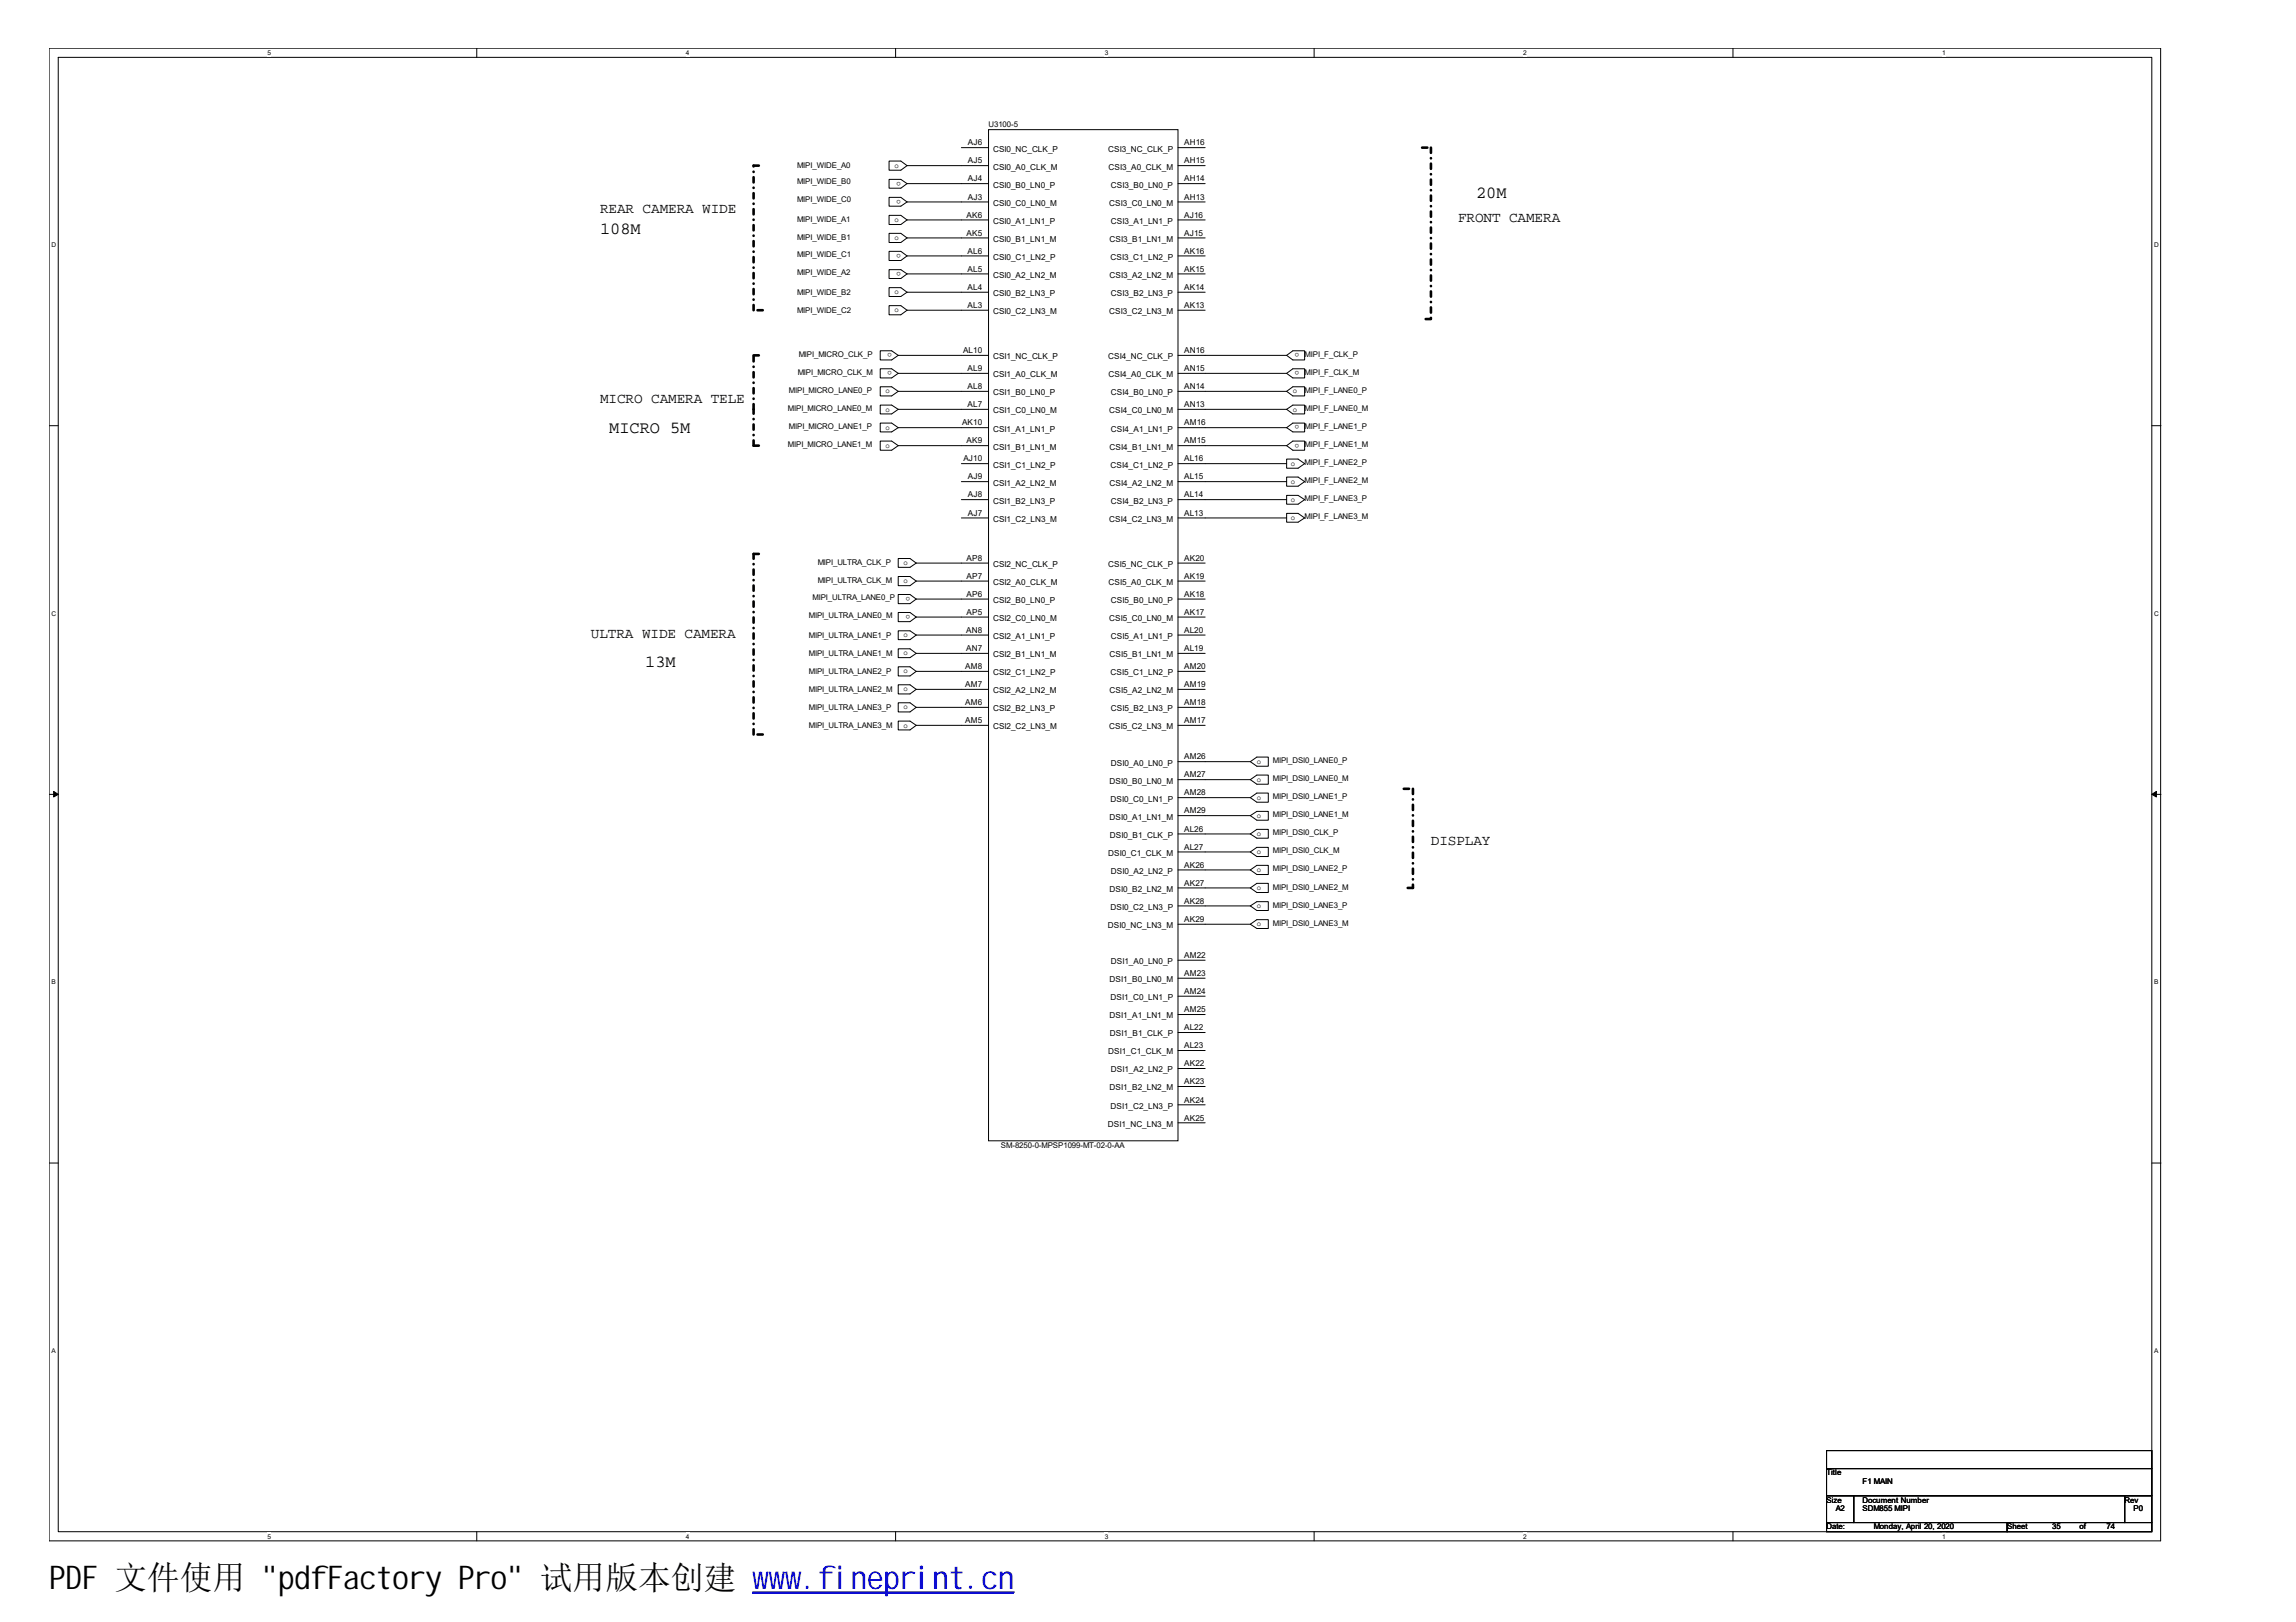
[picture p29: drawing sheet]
<svg xmlns="http://www.w3.org/2000/svg" width="297mm" height="210mm" viewBox="0 0 297 210" stroke-linecap="round" stroke-linejoin="round" font-family="sans-serif">
<defs><g id="words">
<text font-size="4.2" x="6.3" y="205.7">PDF 文件使用 &quot;pdfFactory Pro&quot; 试用版本创建 ww</text>
<text font-size="4.2" fill="#00f" x="99.5" y="205.7">w.fineprint.cn</text>
<g font-size="2.2">
<text x="191" y="25.6">20M</text>
<text x="77.6" y="30.3">108M</text>
<text x="78.8" y="56">MICRO 5M</text>
<text x="83.5" y="86.4">13M</text>
</g>
<g font-size="1.9">
<text x="77.6" y="27.6">REAR CAMERA WIDE</text>
<text x="188.6" y="28.8">FRONT CAMERA</text>
<text x="77.6" y="52.1">MICRO CAMERA TELE</text>
<text x="76.5" y="82.5">ULTRA WIDE CAMERA</text>
<text x="185.1" y="109.4">DISPLAY</text>
</g>
<g font-size="1.1">
<text x="125.2" y="18.8">AJ6</text>
<text x="125.2" y="21.1">AJ5</text>
<text x="125.2" y="23.5">AJ4</text>
<text x="128.5" y="19.6">CSI0_NC_CLK_P</text>
<text x="128.5" y="21.9">CSI0_A0_CLK_M</text>
<text x="143.4" y="19.6">CSI3_NC_CLK_P</text>
<text x="143.4" y="21.9">CSI3_A0_CLK_M</text>
<text x="153.2" y="23.5">AH14</text>
<text x="153.2" y="18.8">AH16</text>
<text x="153.2" y="21.1">AH15</text>
<text x="125.1" y="28.2">AK6</text>
<text x="125.2" y="25.8">AJ3</text>
<text x="128.5" y="24.3">CSI0_B0_LN0_P</text>
<text x="128.5" y="26.6">CSI0_C0_LN0_M</text>
<text x="128.5" y="29">CSI0_A1_LN1_P</text>
<text x="143.5" y="26.6">CSI3_C0_LN0_M</text>
<text x="143.7" y="24.3">CSI3_B0_LN0_P</text>
<text x="143.7" y="29">CSI3_A1_LN1_P</text>
<text x="153.2" y="25.8">AH13</text>
<text x="153.2" y="28.2">AJ16</text>
<text x="125.1" y="30.5">AK5</text>
<text x="125.2" y="32.8">AL6</text>
<text x="125.2" y="35.2">AL5</text>
<text x="128.5" y="31.3">CSI0_B1_LN1_M</text>
<text x="128.5" y="33.6">CSI0_C1_LN2_P</text>
<text x="128.5" y="36">CSI0_A2_LN2_M</text>
<text x="143.6" y="31.3">CSI3_B1_LN1_M</text>
<text x="143.6" y="36">CSI3_A2_LN2_M</text>
<text x="143.7" y="33.6">CSI3_C1_LN2_P</text>
<text x="153.2" y="32.8">AK16</text>
<text x="153.2" y="30.5">AJ15</text>
<text x="153.2" y="35.2">AK15</text>
<text x="125.2" y="39.8">AL3</text>
<text x="125.2" y="37.5">AL4</text>
<text x="128.5" y="38.3">CSI0_B2_LN3_P</text>
<text x="128.5" y="40.7">CSI0_C2_LN3_M</text>
<text x="143.5" y="40.7">CSI3_C2_LN3_M</text>
<text x="143.7" y="38.3">CSI3_B2_LN3_P</text>
<text x="153.2" y="39.8">AK13</text>
<text x="153.2" y="37.5">AK14</text>
<text x="124.6" y="45.7">AL10</text>
<text x="128.5" y="46.5">CSI1_NC_CLK_P</text>
<text x="143.4" y="46.5">CSI4_NC_CLK_P</text>
<text x="153.2" y="45.7">AN16</text>
<text x="125.2" y="52.7">AL7</text>
<text x="125.2" y="48">AL9</text>
<text x="125.2" y="50.3">AL8</text>
<text x="128.5" y="48.8">CSI1_A0_CLK_M</text>
<text x="128.5" y="51.2">CSI1_B0_LN0_P</text>
<text x="128.5" y="53.5">CSI1_C0_LN0_M</text>
<text x="143.4" y="48.8">CSI4_A0_CLK_M</text>
<text x="143.5" y="53.5">CSI4_C0_LN0_M</text>
<text x="143.7" y="51.2">CSI4_B0_LN0_P</text>
<text x="153.2" y="52.7">AN13</text>
<text x="153.2" y="50.3">AN14</text>
<text x="153.2" y="48">AN15</text>
<text x="124.5" y="55">AK10</text>
<text x="124.6" y="59.7">AJ10</text>
<text x="125.1" y="57.4">AK9</text>
<text x="128.5" y="55.9">CSI1_A1_LN1_P</text>
<text x="128.5" y="58.2">CSI1_B1_LN1_M</text>
<text x="143.6" y="58.2">CSI4_B1_LN1_M</text>
<text x="143.7" y="55.9">CSI4_A1_LN1_P</text>
<text x="153.2" y="55">AM16</text>
<text x="153.2" y="59.7">AL16</text>
<text x="153.2" y="57.4">AM15</text>
<text x="125.2" y="62">AJ9</text>
<text x="125.2" y="64.4">AJ8</text>
<text x="128.5" y="60.5">CSI1_C1_LN2_P</text>
<text x="128.5" y="62.8">CSI1_A2_LN2_M</text>
<text x="128.5" y="65.2">CSI1_B2_LN3_P</text>
<text x="143.6" y="62.8">CSI4_A2_LN2_M</text>
<text x="143.7" y="60.5">CSI4_C1_LN2_P</text>
<text x="143.7" y="65.2">CSI4_B2_LN3_P</text>
<text x="153.2" y="64.4">AL14</text>
<text x="153.2" y="62">AL15</text>
<text x="125.2" y="66.7">AJ7</text>
<text x="128.5" y="67.5">CSI1_C2_LN3_M</text>
<text x="143.5" y="67.5">CSI4_C2_LN3_M</text>
<text x="153.2" y="66.7">AL13</text>
<text x="125.1" y="77.2">AP6</text>
<text x="125.1" y="72.6">AP8</text>
<text x="125.1" y="74.9">AP7</text>
<text x="128.5" y="73.4">CSI2_NC_CLK_P</text>
<text x="128.5" y="75.7">CSI2_A0_CLK_M</text>
<text x="143.4" y="73.4">CSI5_NC_CLK_P</text>
<text x="143.4" y="75.7">CSI5_A0_CLK_M</text>
<text x="153.2" y="77.2">AK18</text>
<text x="153.2" y="72.6">AK20</text>
<text x="153.2" y="74.9">AK19</text>
<text x="125" y="81.9">AN8</text>
<text x="125.1" y="79.6">AP5</text>
<text x="128.5" y="78">CSI2_B0_LN0_P</text>
<text x="128.5" y="80.4">CSI2_C0_LN0_M</text>
<text x="128.5" y="82.7">CSI2_A1_LN1_P</text>
<text x="143.5" y="80.4">CSI5_C0_LN0_M</text>
<text x="143.7" y="78">CSI5_B0_LN0_P</text>
<text x="143.7" y="82.7">CSI5_A1_LN1_P</text>
<text x="153.2" y="79.6">AK17</text>
<text x="153.2" y="81.9">AL20</text>
<text x="124.9" y="86.6">AM8</text>
<text x="124.9" y="88.9">AM7</text>
<text x="125" y="84.3">AN7</text>
<text x="128.5" y="85.1">CSI2_B1_LN1_M</text>
<text x="128.5" y="87.4">CSI2_C1_LN2_P</text>
<text x="128.5" y="89.7">CSI2_A2_LN2_M</text>
<text x="143.6" y="85.1">CSI5_B1_LN1_M</text>
<text x="143.6" y="89.7">CSI5_A2_LN2_M</text>
<text x="143.7" y="87.4">CSI5_C1_LN2_P</text>
<text x="153.2" y="86.6">AM20</text>
<text x="153.2" y="84.3">AL19</text>
<text x="153.2" y="88.9">AM19</text>
<text x="124.9" y="91.2">AM6</text>
<text x="124.9" y="93.6">AM5</text>
<text x="128.5" y="92">CSI2_B2_LN3_P</text>
<text x="128.5" y="94.4">CSI2_C2_LN3_M</text>
<text x="143.5" y="94.4">CSI5_C2_LN3_M</text>
<text x="143.7" y="92">CSI5_B2_LN3_P</text>
<text x="153.2" y="93.6">AM17</text>
<text x="153.2" y="91.2">AM18</text>
<text x="143.6" y="101.4">DSI0_B0_LN0_M</text>
<text x="143.7" y="99.1">DSI0_A0_LN0_P</text>
<text x="153.2" y="98.3">AM26</text>
<text x="153.2" y="100.6">AM27</text>
<text x="143.6" y="106.1">DSI0_A1_LN1_M</text>
<text x="143.7" y="103.7">DSI0_C0_LN1_P</text>
<text x="153.2" y="102.9">AM28</text>
<text x="153.2" y="105.3">AM29</text>
<text x="153.2" y="107.6">AL26</text>
<text x="143.4" y="110.8">DSI0_C1_CLK_M</text>
<text x="143.6" y="108.4">DSI0_B1_CLK_P</text>
<text x="143.7" y="113.1">DSI0_A2_LN2_P</text>
<text x="153.2" y="110">AL27</text>
<text x="153.2" y="112.3">AK26</text>
<text x="143.6" y="115.4">DSI0_B2_LN2_M</text>
<text x="143.7" y="117.7">DSI0_C2_LN3_P</text>
<text x="153.2" y="116.9">AK28</text>
<text x="153.2" y="119.3">AK29</text>
<text x="153.2" y="114.6">AK27</text>
<text x="143.3" y="120.1">DSI0_NC_LN3_M</text>
<text x="143.7" y="124.8">DSI1_A0_LN0_P</text>
<text x="153.2" y="124">AM22</text>
<text x="143.6" y="127.1">DSI1_B0_LN0_M</text>
<text x="143.6" y="131.8">DSI1_A1_LN1_M</text>
<text x="143.7" y="129.4">DSI1_C0_LN1_P</text>
<text x="153.2" y="128.6">AM24</text>
<text x="153.2" y="126.3">AM23</text>
<text x="153.2" y="131">AM25</text>
<text x="143.4" y="136.5">DSI1_C1_CLK_M</text>
<text x="143.6" y="134.1">DSI1_B1_CLK_P</text>
<text x="153.2" y="135.7">AL23</text>
<text x="153.2" y="138">AK22</text>
<text x="153.2" y="133.3">AL22</text>
<text x="143.6" y="141.1">DSI1_B2_LN2_M</text>
<text x="143.7" y="143.5">DSI1_C2_LN3_P</text>
<text x="143.7" y="138.8">DSI1_A2_LN2_P</text>
<text x="153.2" y="142.7">AK24</text>
<text x="153.2" y="140.3">AK23</text>
<text x="143.3" y="145.8">DSI1_NC_LN3_M</text>
<text x="153.2" y="145">AK25</text>
</g>
<g font-size="1">
<text x="127.9" y="16.5">U3100-5</text>
<text x="103.1" y="21.7">MIPI_WIDE_A0</text>
<text x="103.1" y="23.8">MIPI_WIDE_B0</text>
<text x="115.7" y="21.7">o</text>
<text x="116.5" y="23.5" transform="rotate(-180 116.5 23.5)">o</text>
<text x="103.1" y="26.2">MIPI_WIDE_C0</text>
<text x="103.1" y="28.8">MIPI_WIDE_A1</text>
<text x="115.7" y="28.7">o</text>
<text x="116.5" y="25.8" transform="rotate(-180 116.5 25.8)">o</text>
<text x="103.1" y="31.1">MIPI_WIDE_B1</text>
<text x="103.1" y="33.2">MIPI_WIDE_C1</text>
<text x="103.1" y="35.5">MIPI_WIDE_A2</text>
<text x="115.7" y="31">o</text>
<text x="116.5" y="32.9" transform="rotate(-180 116.5 32.9)">o</text>
<text x="116.5" y="35.2" transform="rotate(-180 116.5 35.2)">o</text>
<text x="103.1" y="38.1">MIPI_WIDE_B2</text>
<text x="103.1" y="40.4">MIPI_WIDE_C2</text>
<text x="115.7" y="38.1">o</text>
<text x="115.7" y="40.4">o</text>
<text x="103.3" y="46.2">MIPI_MICRO_CLK_P</text>
<text x="115.4" y="45.7" transform="rotate(-180 115.4 45.7)">o</text>
<text x="168.1" y="45.7" transform="rotate(-180 168.1 45.7)">o</text>
<text x="168.8" y="46.2">MIPI_F_CLK_P</text>
<text x="101.9" y="53.2">MIPI_MICRO_LANE0_M</text>
<text x="102.1" y="50.9">MIPI_MICRO_LANE0_P</text>
<text x="103.2" y="48.5">MIPI_MICRO_CLK_M</text>
<text x="114.6" y="50.9">o</text>
<text x="114.6" y="53.3">o</text>
<text x="115.4" y="48.1" transform="rotate(-180 115.4 48.1)">o</text>
<text x="167.3" y="50.9">o</text>
<text x="167.3" y="53.3">o</text>
<text x="168.1" y="48.1" transform="rotate(-180 168.1 48.1)">o</text>
<text x="168.8" y="48.5">MIPI_F_CLK_M</text>
<text x="168.8" y="50.9">MIPI_F_LANE0_P</text>
<text x="168.8" y="53.2">MIPI_F_LANE0_M</text>
<text x="101.9" y="57.8">MIPI_MICRO_LANE1_M</text>
<text x="102.1" y="55.5">MIPI_MICRO_LANE1_P</text>
<text x="114.6" y="55.6">o</text>
<text x="114.6" y="57.9">o</text>
<text x="168.1" y="55" transform="rotate(-180 168.1 55)">o</text>
<text x="168.1" y="57.4" transform="rotate(-180 168.1 57.4)">o</text>
<text x="168.8" y="55.5">MIPI_F_LANE1_P</text>
<text x="168.8" y="57.8">MIPI_F_LANE1_M</text>
<text x="167" y="60.3">o</text>
<text x="167" y="62.6">o</text>
<text x="167" y="65">o</text>
<text x="168.8" y="60.2">MIPI_F_LANE2_P</text>
<text x="168.8" y="62.5">MIPI_F_LANE2_M</text>
<text x="168.8" y="64.9">MIPI_F_LANE3_P</text>
<text x="167" y="67.3">o</text>
<text x="168.8" y="67.2">MIPI_F_LANE3_M</text>
<text x="105.1" y="77.6">MIPI_ULTRA_LANE0_P</text>
<text x="105.8" y="73.2">MIPI_ULTRA_CLK_P</text>
<text x="105.8" y="75.5">MIPI_ULTRA_CLK_M</text>
<text x="116.9" y="73.1">o</text>
<text x="116.9" y="75.5">o</text>
<text x="117.7" y="77.3" transform="rotate(-180 117.7 77.3)">o</text>
<text x="104.6" y="79.9">MIPI_ULTRA_LANE0_M</text>
<text x="104.6" y="82.5">MIPI_ULTRA_LANE1_P</text>
<text x="116.9" y="82.5">o</text>
<text x="117.7" y="79.6" transform="rotate(-180 117.7 79.6)">o</text>
<text x="104.6" y="84.9">MIPI_ULTRA_LANE1_M</text>
<text x="104.6" y="87.2">MIPI_ULTRA_LANE2_P</text>
<text x="104.6" y="89.5">MIPI_ULTRA_LANE2_M</text>
<text x="116.9" y="84.8">o</text>
<text x="116.9" y="87.1">o</text>
<text x="116.9" y="89.5">o</text>
<text x="104.6" y="91.8">MIPI_ULTRA_LANE3_P</text>
<text x="104.6" y="94.2">MIPI_ULTRA_LANE3_M</text>
<text x="116.9" y="91.8">o</text>
<text x="116.9" y="94.2">o</text>
<text x="162.6" y="98.8">o</text>
<text x="162.6" y="101.1">o</text>
<text x="164.7" y="98.7">MIPI_DSI0_LANE0_P</text>
<text x="164.7" y="101.1">MIPI_DSI0_LANE0_M</text>
<text x="162.6" y="103.5">o</text>
<text x="162.6" y="105.8">o</text>
<text x="164.7" y="103.4">MIPI_DSI0_LANE1_P</text>
<text x="164.7" y="105.8">MIPI_DSI0_LANE1_M</text>
<text x="162.6" y="108.2">o</text>
<text x="162.6" y="110.5">o</text>
<text x="162.6" y="112.8">o</text>
<text x="164.7" y="108.1">MIPI_DSI0_CLK_P</text>
<text x="164.7" y="110.4">MIPI_DSI0_CLK_M</text>
<text x="164.7" y="112.7">MIPI_DSI0_LANE2_P</text>
<text x="162.6" y="115.2">o</text>
<text x="162.6" y="117.5">o</text>
<text x="162.6" y="119.9">o</text>
<text x="164.7" y="115.1">MIPI_DSI0_LANE2_M</text>
<text x="164.7" y="117.4">MIPI_DSI0_LANE3_P</text>
<text x="164.7" y="119.8">MIPI_DSI0_LANE3_M</text>
<text x="129.5" y="148.5">SM-8250-0-MPSP1099-MT-02-0-AA</text>
<text x="236.3" y="190.9">Title</text>
<text x="236.3" y="194.5">Size</text>
<text x="236.3" y="197.9">Date:</text>
<text x="237.5" y="195.6">A2</text>
<text x="241" y="194.5">Document Number</text>
<text x="241" y="195.6">SDM855 MIPI</text>
<text x="241" y="192.1">F1 MAIN</text>
<text x="242.4" y="197.9">Monday, April 20, 2020</text>
<text x="259.7" y="197.9">Sheet</text>
<text x="265.5" y="197.9">35</text>
<text x="269" y="197.9">of</text>
<text x="272.5" y="197.9">74</text>
<text x="274.9" y="194.5">Rev</text>
<text x="276" y="195.6">P0</text>
</g>
<g font-size=".8">
<text x="34.6" y="7.1">5</text>
<text x="88.7" y="7.1">4</text>
<text x="142.9" y="7.1">3</text>
<text x="197.1" y="7.1">2</text>
<text x="251.2" y="7.1">1</text>
<text x="6.6" y="32">D</text>
<text x="278.7" y="32">D</text>
<text x="6.6" y="79.7">C</text>
<text x="278.7" y="79.7">C</text>
<text x="6.6" y="127.4">B</text>
<text x="278.7" y="127.4">B</text>
<text x="6.6" y="175.1">A</text>
<text x="278.7" y="175.1">A</text>
<text x="34.6" y="199.1">5</text>
<text x="88.7" y="199.1">4</text>
<text x="142.9" y="199.1">3</text>
<text x="197.1" y="199.1">2</text>
<text x="251.2" y="199.1">1</text>
</g>
</g></defs>
<path d="M6.3 6.2h273.2v193.2h-273.1zM7.5 7.4h270.9v190.8h-270.9z" fill="none" stroke="#000" stroke-width=".13"/>
<g fill="#fff">
<path d="M34.6 6.3h.5v1h-.5z"/>
<path d="M34.6 198.3h.5v1h-.5z"/>
</g>
<path d="M61.7 6.2v1.2M61.7 198.2v1.2" fill="none" stroke="#000" stroke-width=".13"/>
<g fill="#fff">
<path d="M88.7 6.3h.5v1h-.5z"/>
<path d="M88.7 198.3h.5v1h-.5z"/>
</g>
<path d="M115.9 6.2v1.2M115.9 198.2v1.2" fill="none" stroke="#000" stroke-width=".13"/>
<g fill="#fff">
<path d="M142.9 6.3h.5v1h-.5z"/>
<path d="M142.9 198.3h.5v1h-.5z"/>
</g>
<path d="M170 6.2v1.2M170 198.2v1.2" fill="none" stroke="#000" stroke-width=".13"/>
<g fill="#fff">
<path d="M197.1 6.3h.4v1h-.4z"/>
<path d="M197.1 198.3h.4v1h-.4z"/>
</g>
<path d="M224.2 6.2v1.2M224.2 198.2v1.2" fill="none" stroke="#000" stroke-width=".13"/>
<g fill="#fff">
<path d="M251.2 6.3h.5v1h-.5z"/>
<path d="M251.2 198.3h.5v1h-.5z"/>
<path d="M6.6 31.2h.6v1h-.6z"/>
<path d="M278.7 31.2h.6v1h-.6z"/>
<path d="M6.6 78.9h.6v1h-.6z"/>
<path d="M278.7 78.9h.6v1h-.6z"/>
</g>
<path d="M6.4 55.1h1.1M278.4 55.1h1.2" fill="none" stroke="#000" stroke-width=".13"/>
<g fill="#fff">
<path d="M6.6 126.6h.6v1h-.6z"/>
<path d="M278.7 126.6h.5v1h-.5z"/>
</g>
<path d="M6.4 102.8h1.1M278.4 102.8h1.2" fill="none" stroke="#000" stroke-width=".13"/>
<path d="M6.9 102.4l.6 .4-.6 .3zM278.4 102.8l.6-.4v.7z" fill="#000" stroke="#000" stroke-width=".13"/>
<g fill="#fff">
<path d="M6.6 174.3h.6v1h-.6z"/>
<path d="M278.7 174.3h.5v1h-.5z"/>
</g>
<g fill="none" stroke="#000" stroke-width=".13">
<path d="M124.4 19.1h3.5M127.9 16.8h24.5v130.8h-24.5zM152.4 19.1h3.5M115 20.8h1.5l.8 .6-.8 .6h-1.5zM115 23.2h1.5l.8 .6-.8 .6h-1.5zM115 25.5h1.5l.8 .6-.8 .6h-1.5zM115 27.9h1.5l.8 .6-.8 .6h-1.5zM115 30.2h1.5l.8 .6-.8 .6h-1.5zM115 32.5h1.5l.8 .6-.8 .6h-1.5zM115 34.9h1.5l.8 .5-.8 .6h-1.5zM115 37.2h1.5l.8 .6-.8 .6h-1.5zM115 39.6h1.5l.8 .5-.8 .6h-1.5z"/>
<path d="M117.3 21.4h10.6M117.3 23.8h10.6M117.3 26.1h10.6M117.3 28.5h10.6M117.3 30.8h10.6M117.3 33.1h10.6M117.3 35.4h10.6M117.3 37.8h10.6M152.4 21.4h3.5M152.4 23.8h3.5M152.4 26.1h3.5M152.4 28.5h3.5"/>
<path d="M152.4 30.8h3.5M152.4 33.1h3.5M152.4 35.4h3.5M152.4 37.8h3.5M113.9 45.4h1.5l.8 .6-.8 .6h-1.5zM113.9 47.7h1.5l.8 .6-.8 .6h-1.5zM113.9 50.1h1.5l.8 .5-.8 .6h-1.5zM113.9 52.4h1.5l.8 .6-.8 .6h-1.5zM113.9 54.8h1.5l.8 .5-.8 .6h-1.5zM113.9 57.1h1.5l.8 .6-.8 .6h-1.5zM116.2 46h11.7M116.2 48.3h11.7"/>
<path d="M116.2 50.6h11.7M116.2 53h11.7M116.2 55.3h11.7M116.2 57.7h11.7M117.3 40.1h10.6M152.4 40.1h3.5M152.4 46h14.1M152.4 48.3h14.1M152.4 50.6h14.1M152.4 53h14.1M152.4 55.3h14.1M152.4 57.7h14.1"/>
<path d="M166.5 46l.8-.6h1.5v1.2h-1.5zM166.5 48.3l.8-.6h1.5v1.2h-1.5zM166.5 50.6l.8-.5h1.5v1.1h-1.5zM166.5 53l.8-.6h1.5v1.2h-1.5zM166.5 55.3l.8-.5h1.5v1.1h-1.5zM166.5 57.7l.8-.6h1.5v1.2h-1.5zM166.5 59.4h1.4l.9 .6-.9 .6h-1.4zM116.2 72.3h1.5l.8 .6-.8 .5h-1.5zM116.2 74.6h1.5l.8 .6-.8 .6h-1.5zM116.2 76.9h1.5l.8 .6-.8 .6h-1.5zM116.2 79.3h1.5l.8 .6-.8 .5h-1.5zM118.5 72.9h9.4"/>
<path d="M118.5 75.2h9.4M118.5 77.5h9.4M118.5 79.9h9.4M124.4 60h3.5M124.4 62.3h3.5M124.4 64.7h3.5M124.4 67h3.5M152.4 60h14.1M152.4 62.3h14.1M152.4 64.7h14.1M152.4 67h14.1M152.4 72.9h3.5"/>
<path d="M152.4 75.2h3.5M152.4 77.5h3.5M152.4 79.9h3.5M166.5 61.7h1.4l.9 .6-.9 .6h-1.4zM166.5 64.1h1.4l.9 .6-.9 .5h-1.4zM166.5 66.4h1.4l.9 .6-.9 .6h-1.4zM116.2 81.6h1.5l.8 .6-.8 .6h-1.5zM116.2 84h1.5l.8 .6-.8 .5h-1.5zM116.2 86.3h1.5l.8 .6-.8 .6h-1.5zM116.2 88.6h1.5l.8 .6-.8 .6h-1.5zM116.2 90.9h1.5l.8 .6-.8 .6h-1.5zM116.2 93.3h1.5l.8 .6-.8 .6h-1.5z"/>
<path d="M118.5 82.2h9.4M118.5 84.6h9.4M118.5 86.9h9.4M118.5 89.2h9.4M118.5 91.5h9.4M118.5 93.9h9.4M152.4 82.2h3.5M152.4 84.6h3.5M152.4 86.9h3.5M152.4 89.2h3.5M152.4 91.5h3.5M152.4 93.9h3.5"/>
<path d="M152.4 98.6h9.4M161.8 98.6l.8-.6h1.5v1.2h-1.5zM152.4 100.9h9.4M152.4 103.2h9.4M152.4 105.6h9.4M152.4 107.9h9.4M152.4 110.3h9.4M152.4 112.6h9.4M152.4 114.9h9.4M152.4 117.2h9.4M152.4 119.6h9.4M161.8 100.9l.8-.6h1.5v1.2h-1.5z"/>
<path d="M161.8 103.2l.8-.6h1.5v1.2h-1.5zM161.8 105.6l.8-.6h1.5v1.1h-1.5zM161.8 107.9l.8-.6h1.5v1.2h-1.5zM161.8 110.3l.8-.6h1.5v1.1h-1.5zM161.8 112.6l.8-.6h1.5v1.2h-1.5zM161.8 114.9l.8-.6h1.5v1.2h-1.5zM161.8 117.2l.8-.5h1.5v1.1h-1.5zM161.8 119.6l.8-.6h1.5v1.2h-1.5zM152.4 124.3h3.5M152.4 126.6h3.5M152.4 128.9h3.5M152.4 131.3h3.5"/>
<path d="M152.4 133.6h3.5M152.4 135.9h3.5M152.4 138.3h3.5M6.4 150.5h1.1M152.4 140.6h3.5M152.4 143h3.5M152.4 145.3h3.5M278.4 150.5h1.2M236.3 187.7h42.1v2.3h-42.1zM236.3 190h42.1v3.6h-42.1zM236.3 193.6h3.5v3.4h-3.5zM236.3 197h23.4v1.2h-23.4z"/>
<path d="M239.8 193.6h35.1v3.4h-35.1zM259.7 197h18.7v1.2h-18.7zM274.9 193.6h3.5v3.4h-3.5z"/>
</g>
<g fill="none" stroke="#000" stroke-width=".34" stroke-dasharray=".7 .7 0 .7">
<path d="M184 19.1h1.1M185.1 19.1v22.2M97.5 21.4h1.2M97.5 40.1v-18.7M97.5 46h1.2M97.5 53v-7M97.5 57.7v-4.7M97.5 57.7h1.2M98.7 40.1h-1.2M185.1 41.3h-1.1M97.5 71.7h1.2M97.5 95.1v-23.4"/>
<path d="M98.7 95.1h-1.2M181.6 102.1h1.2M182.8 114.9h-1.2M182.8 102.1v12.8"/>
</g>
<path d="M97.4 206h33.8" fill="none" stroke="#00f" stroke-width=".18"/>
<path d="M97.4 206.2h33.8" fill="none" stroke="#00f" stroke-width=".21"/>
<use href="#words"/>
</svg>
